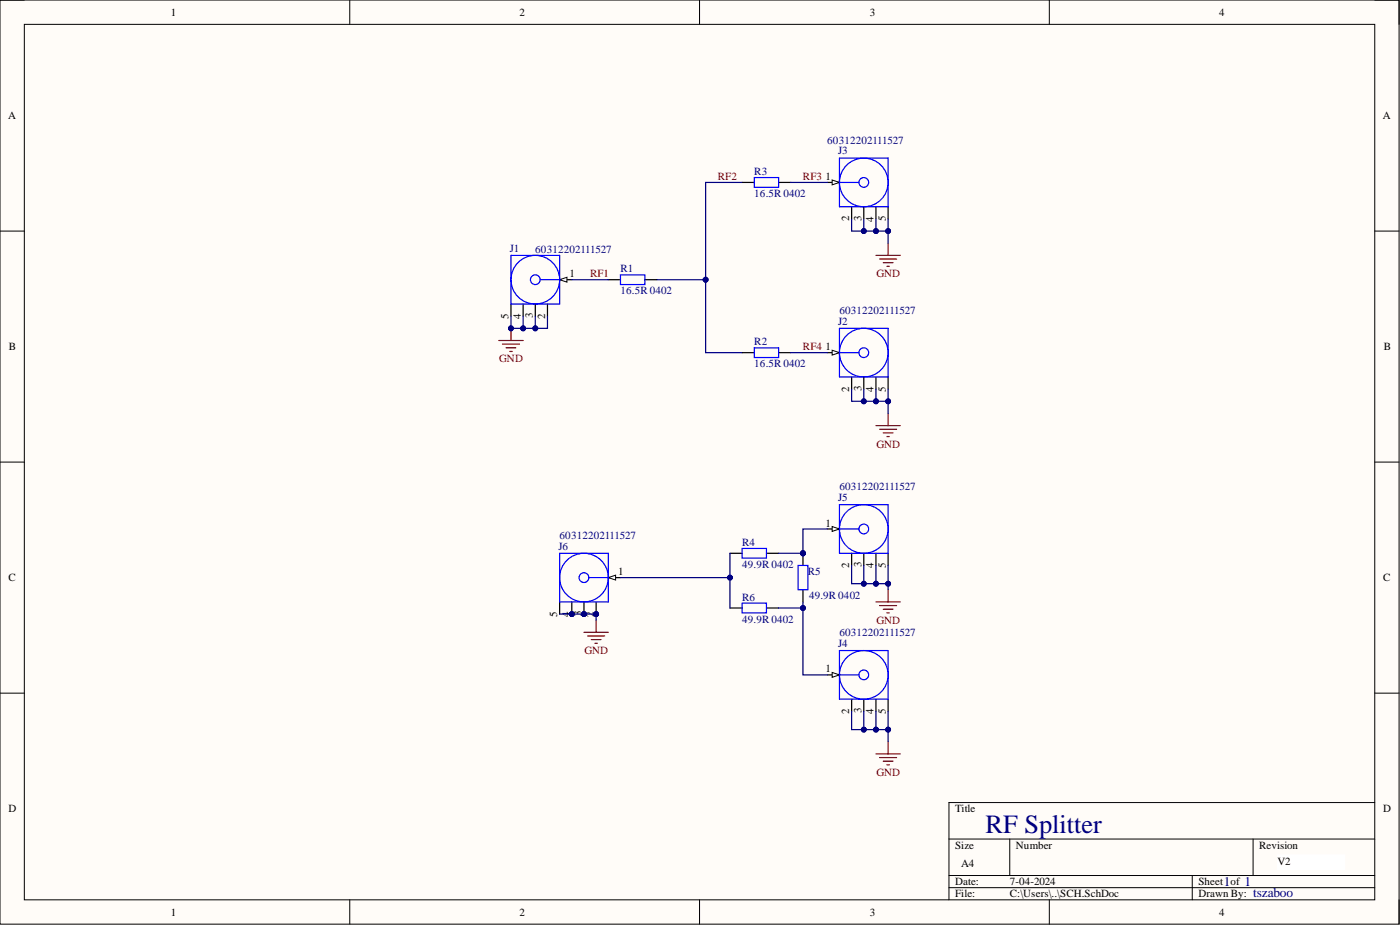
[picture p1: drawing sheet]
<svg xmlns="http://www.w3.org/2000/svg" width="292mm" height="193mm" viewBox="0 0 292 193" stroke-linecap="round" stroke-linejoin="round" font-family="sans-serif">
<defs><g id="words">
<text font-size="5.5" fill="#000080" x="205.6" y="173.9">RF Splitter</text>
<g font-size="2.8" fill="#000080">
<text x="255.4" y="184.8">1</text>
<text x="259.7" y="184.8">1</text>
<text x="261.4" y="187.1">tszaboo</text>
</g>
<g font-size="2.3">
<text x="35.6" y="3.3">1</text>
<text x="108.4" y="3.3">2</text>
<text x="181.5" y="3.3">3</text>
<text x="254.3" y="3.3">4</text>
<text x="1.7" y="24.9">A</text>
<text x="288.5" y="24.9">A</text>
<text x="172.3" y="37.6">1</text>
<text x="177.2" y="46.2" transform="rotate(-90 177.2 46.2)">2</text>
<text x="179.7" y="46.1" transform="rotate(-90 179.7 46.1)">3</text>
<text x="182.3" y="46.3" transform="rotate(-90 182.3 46.3)">4</text>
<text x="184.8" y="46.2" transform="rotate(-90 184.8 46.2)">5</text>
<text x="118.8" y="57.8">1</text>
<text x="106.1" y="66.5" transform="rotate(-90 106.1 66.5)">5</text>
<text x="108.6" y="66.6" transform="rotate(-90 108.6 66.6)">4</text>
<text x="111.2" y="66.4" transform="rotate(-90 111.2 66.4)">3</text>
<text x="113.7" y="66.5" transform="rotate(-90 113.7 66.5)">2</text>
<text x="1.9" y="73.1">B</text>
<text x="172.3" y="73.1">1</text>
<text x="288.7" y="73.1">B</text>
<text x="177.2" y="81.7" transform="rotate(-90 177.2 81.7)">2</text>
<text x="179.7" y="81.6" transform="rotate(-90 179.7 81.6)">3</text>
<text x="182.3" y="81.8" transform="rotate(-90 182.3 81.8)">4</text>
<text x="184.8" y="81.7" transform="rotate(-90 184.8 81.7)">5</text>
<text x="172.3" y="109.8">1</text>
<text x="128.9" y="120">1</text>
<text x="177.2" y="118.5" transform="rotate(-90 177.2 118.5)">2</text>
<text x="179.7" y="118.4" transform="rotate(-90 179.7 118.4)">3</text>
<text x="182.3" y="118.6" transform="rotate(-90 182.3 118.6)">4</text>
<text x="184.8" y="118.5" transform="rotate(-90 184.8 118.5)">5</text>
<text x="1.8" y="121.3">C</text>
<text x="288.6" y="121.3">C</text>
<text x="116.3" y="128.6" transform="rotate(-90 116.3 128.6)">5</text>
<text x="118.8" y="128.7" transform="rotate(-90 118.8 128.7)">4</text>
<text x="121.3" y="128.5" transform="rotate(-90 121.3 128.5)">3</text>
<text x="123.9" y="128.6" transform="rotate(-90 123.9 128.6)">2</text>
<text x="172.3" y="140.3">1</text>
<text x="177.2" y="148.9" transform="rotate(-90 177.2 148.9)">2</text>
<text x="179.7" y="148.8" transform="rotate(-90 179.7 148.8)">3</text>
<text x="182.3" y="149" transform="rotate(-90 182.3 149)">4</text>
<text x="184.8" y="148.9" transform="rotate(-90 184.8 148.9)">5</text>
<text x="1.8" y="169.5">D</text>
<text x="199.3" y="169.5">Title</text>
<text x="288.6" y="169.5">D</text>
<text x="199.3" y="177.1">Size</text>
<text x="212" y="177.1">Number</text>
<text x="262.7" y="177.1">Revision</text>
<text x="199.3" y="184.7">Date:</text>
<text x="200.5" y="180.9">A4</text>
<text x="210.7" y="184.7">7-04-2024</text>
<text x="250" y="184.7">Sheet of</text>
<text x="266.5" y="180.4">V2</text>
<text x="35.6" y="191">1</text>
<text x="108.4" y="191">2</text>
<text x="181.5" y="191">3</text>
<text x="199.3" y="187.2">File:</text>
<text x="210.7" y="187.2">C:\Users\..\SCH.SchDoc</text>
<text x="250" y="187.2">Drawn By:</text>
<text x="254.3" y="191">4</text>
</g>
<g font-size="2.3" fill="#000080">
<text x="172.6" y="29.9">60312202111527</text>
<text x="174.9" y="32.2">J3</text>
<text x="157.4" y="41.1">16.5R 0402</text>
<text x="157.4" y="36.5">R3</text>
<text x="106.4" y="52.5">J1</text>
<text x="111.7" y="52.8">60312202111527</text>
<text x="129.5" y="56.8">R1</text>
<text x="129.5" y="61.4">16.5R 0402</text>
<text x="175.1" y="65.5">60312202111527</text>
<text x="174.9" y="67.7">J2</text>
<text x="157.4" y="76.6">16.5R 0402</text>
<text x="157.4" y="72">R2</text>
<text x="174.9" y="104.5">J5</text>
<text x="175.1" y="102.2">60312202111527</text>
<text x="116.8" y="112.4">60312202111527</text>
<text x="154.8" y="113.9">R4</text>
<text x="116.5" y="114.7">J6</text>
<text x="154.8" y="118.5">49.9R 0402</text>
<text x="168.5" y="120">R5</text>
<text x="154.8" y="125.3">R6</text>
<text x="168.8" y="125.1">49.9R 0402</text>
<text x="154.8" y="129.9">49.9R 0402</text>
<text x="174.9" y="135">J4</text>
<text x="175.1" y="132.7">60312202111527</text>
</g>
<g font-size="2.3" fill="#800000">
<text x="149.8" y="37.6">RF2</text>
<text x="167.5" y="37.6">RF3</text>
<text x="123.1" y="57.8">RF1</text>
<text x="182.8" y="57.8">GND</text>
<text x="104.2" y="75.6">GND</text>
<text x="167.5" y="73.1">RF4</text>
<text x="182.8" y="93.4">GND</text>
<text x="182.8" y="130.1">GND</text>
<text x="121.9" y="136.5">GND</text>
<text x="182.8" y="161.8">GND</text>
</g>
</g></defs>
<path d="M0 0h291.9v192.8h-291.9z" fill-rule="evenodd" fill="#fffcf8"/>
<path d="M0 0h291.9v192.8h-291.9z" fill="none" stroke="#000" stroke-width=".21"/>
<path d="M5.1 5.1h281.7v182.6h-281.7z" fill-rule="evenodd" fill="#fffcf8"/>
<g fill="none" stroke="#000" stroke-width=".21">
<path d="M0 0h5.1M5.1 5.1h281.7v182.6h-281.7zM73 0v5.1M146 0v5.1M218.9 0v5.1M286.8 0h5.1v5.1M0 48.2h5.1M286.8 48.2h5.1M0 96.4h5.1M286.8 96.4h5.1M0 144.6h5.1M286.8 144.6h5.1"/>
<path d="M198 175h88.8M210.7 175v7.6M261.4 175v7.6M286.8 167.4h-88.8v20.3M73 187.7v5.1M146 187.7v5.1M198 182.6h88.8M198 185.2h88.8M218.9 187.7v5.1M248.8 182.6v5.1M291.9 187.7v5.1"/>
</g>
<path d="M116.8 58.4h2.5M106.6 63.4v2.6" fill="none" stroke="#000" stroke-width=".25"/>
<g fill="none" stroke="#00f" stroke-width=".25">
<circle cx="111.7" cy="58.4" r="5.1"/>
<circle cx="111.7" cy="58.4" r="1.02"/>
</g>
<path d="M116.8 58.4l1.5-.6v1.1z" fill="#f8fcff"/>
<path d="M116.8 58.4l1.5-.6v1.1z" fill="none" stroke="#000" stroke-width=".21"/>
<path d="M109.1 63.4v2.6M111.7 63.4v2.6M114.2 63.4v2.6M172.6 73.6h2.5M185.3 78.6v2.6" fill="none" stroke="#000" stroke-width=".25"/>
<g fill="none" stroke="#00f" stroke-width=".25">
<path d="M106.6 53.3h10.2v10.1h-10.2zM112.7 58.4h4.1"/>
<circle cx="180.2" cy="73.6" r="1.02"/>
<circle cx="180.2" cy="73.6" r="5.1"/>
</g>
<path d="M173.6 73.1l1.5 .5-1.5 .5z" fill="#f8fcff"/>
<path d="M173.6 73.1l1.5 .5-1.5 .5z" fill="none" stroke="#000" stroke-width=".21"/>
<path d="M172.6 38.1h2.5M185.3 43.1v2.6M177.7 78.6v2.6M180.2 78.6v2.6M182.8 78.6v2.6" fill="none" stroke="#000" stroke-width=".25"/>
<g fill="none" stroke="#00f" stroke-width=".25">
<path d="M175.1 68.5h10.2v10.1h-10.2zM175.1 73.6h4.1"/>
<circle cx="180.2" cy="38.1" r="1.02"/>
<circle cx="180.2" cy="38.1" r="5.1"/>
</g>
<path d="M173.6 37.6l1.5 .5-1.5 .5z" fill="#f8fcff"/>
<path d="M173.6 37.6l1.5 .5-1.5 .5z" fill="none" stroke="#000" stroke-width=".21"/>
<path d="M177.7 43.1v2.6M180.2 43.1v2.6M182.8 43.1v2.6" fill="none" stroke="#000" stroke-width=".25"/>
<path d="M175.1 33h10.2v10.1h-10.2zM175.1 38.1h4.1" fill="none" stroke="#00f" stroke-width=".25"/>
<path d="M104.1 71h5M104.8 71.8h3.6M105.6 72.6h2M106.4 73.3h.5M106.6 68.5v2.5" fill="none" stroke="#800000" stroke-width=".25"/>
<circle cx="106.6" cy="68.5" r=".51" fill="#000080"/>
<circle cx="106.6" cy="68.5" r=".51" fill="none" stroke="#000080" stroke-width=".21"/>
<path d="M182.8 53.3h5M183.5 54h3.6M184.3 54.8h2M185 55.6h.6M185.3 50.7v2.6M182.8 88.8h5M183.5 89.6h3.6M184.3 90.3h2M185 91.1h.6M185.3 86.3v2.5" fill="none" stroke="#800000" stroke-width=".25"/>
<path d="M172.6 140.8h2.5M185.3 145.9v2.5" fill="none" stroke="#000" stroke-width=".25"/>
<g fill="none" stroke="#00f" stroke-width=".25">
<circle cx="180.2" cy="140.8" r="1.02"/>
<circle cx="180.2" cy="140.8" r="5.1"/>
</g>
<path d="M173.6 140.3l1.5 .5-1.5 .5z" fill="#f8fcff"/>
<path d="M173.6 140.3l1.5 .5-1.5 .5z" fill="none" stroke="#000" stroke-width=".21"/>
<path d="M172.6 110.4h2.5M185.3 115.4v2.6M177.7 145.9v2.5M180.2 145.9v2.5M182.8 145.9v2.5" fill="none" stroke="#000" stroke-width=".25"/>
<g fill="none" stroke="#00f" stroke-width=".25">
<path d="M175.1 135.7h10.2v10.2h-10.2zM175.1 140.8h4.1"/>
<circle cx="180.2" cy="110.4" r="1.02"/>
<circle cx="180.2" cy="110.4" r="5.1"/>
</g>
<path d="M173.6 109.8l1.5 .6-1.5 .5z" fill="#f8fcff"/>
<path d="M173.6 109.8l1.5 .6-1.5 .5z" fill="none" stroke="#000" stroke-width=".21"/>
<path d="M177.7 115.4v2.6M180.2 115.4v2.6M182.8 115.4v2.6" fill="none" stroke="#000" stroke-width=".25"/>
<path d="M175.1 105.3h10.2v10.1h-10.2zM175.1 110.4h4.1" fill="none" stroke="#00f" stroke-width=".25"/>
<circle cx="124.4" cy="128.1" r=".51" fill="#000080"/>
<circle cx="124.4" cy="128.1" r=".51" fill="none" stroke="#000080" stroke-width=".21"/>
<circle cx="121.8" cy="128.1" r=".51" fill="#000080"/>
<circle cx="121.8" cy="128.1" r=".51" fill="none" stroke="#000080" stroke-width=".21"/>
<circle cx="119.3" cy="128.1" r=".51" fill="#000080"/>
<circle cx="119.3" cy="128.1" r=".51" fill="none" stroke="#000080" stroke-width=".21"/>
<path d="M116.8 125.6v2.5M126.9 120.5h2.6" fill="none" stroke="#000" stroke-width=".25"/>
<g fill="none" stroke="#00f" stroke-width=".25">
<circle cx="121.8" cy="120.5" r="5.1"/>
<circle cx="121.8" cy="120.5" r="1.02"/>
</g>
<path d="M126.9 120.5l1.5-.5v1z" fill="#f8fcff"/>
<path d="M126.9 120.5l1.5-.5v1z" fill="none" stroke="#000" stroke-width=".21"/>
<path d="M124.4 125.6v2.5" fill="none" stroke="#000" stroke-width=".25"/>
<circle cx="124.4" cy="128.1" r=".51" fill="#000080"/>
<circle cx="124.4" cy="128.1" r=".51" fill="none" stroke="#000080" stroke-width=".21"/>
<path d="M121.8 125.6v2.5" fill="none" stroke="#000" stroke-width=".25"/>
<circle cx="121.8" cy="128.1" r=".51" fill="#000080"/>
<circle cx="121.8" cy="128.1" r=".51" fill="none" stroke="#000080" stroke-width=".21"/>
<path d="M119.3 125.6v2.5" fill="none" stroke="#000" stroke-width=".25"/>
<circle cx="119.3" cy="128.1" r=".51" fill="#000080"/>
<circle cx="119.3" cy="128.1" r=".51" fill="none" stroke="#000080" stroke-width=".21"/>
<path d="M157.4 37h5.1v2.1h-5.1zM129.5 57.3h5v2.1h-5zM157.4 72.6h5.1v2h-5.1zM116.8 115.4h10.1v10.2h-10.1zM122.9 120.5h4" fill="none" stroke="#00f" stroke-width=".25"/>
<g fill="none" stroke="#800000" stroke-width=".25">
<path d="M121.8 131.9h5.1M122.6 132.7h3.6M123.4 133.4h2M124.1 134.2h.5M124.4 129.4v2.5M182.8 125.6h5M183.5 126.3h3.6M184.3 127.1h2M185 127.9h.6M185.3 123v2.6M182.8 157.3h5M183.5 158h3.6"/>
<path d="M184.3 158.8h2M185 159.6h.6M185.3 154.7v2.6"/>
</g>
<path d="M154.8 38.1h2.6M162.5 38.1h2.5M126.9 58.4h2.6M134.5 58.4h2.6M154.8 73.6h2.6M162.5 73.6h2.5" fill="none" stroke="#000" stroke-width=".25"/>
<path d="M266.5 178.3h14.1v3.1h-14.1z" fill-rule="evenodd" fill="#fff"/>
<path d="M266.5 178.3h14.1v3.1h-14.1z" fill="none" stroke="#fff" stroke-width=".21"/>
<path d="M152.3 115.4h2.5M159.9 115.4h2.6M152.3 126.8h2.5M159.9 126.8h2.6" fill="none" stroke="#000" stroke-width=".25"/>
<path d="M154.8 114.4h5.1v2h-5.1zM154.8 125.8h5.1v2.1h-5.1z" fill="none" stroke="#00f" stroke-width=".25"/>
<circle cx="167.5" cy="115.4" r=".51" fill="#000080"/>
<circle cx="167.5" cy="115.4" r=".51" fill="none" stroke="#000080" stroke-width=".21"/>
<path d="M167.5 115.4v2.6" fill="none" stroke="#000" stroke-width=".25"/>
<circle cx="167.5" cy="115.4" r=".51" fill="#000080"/>
<circle cx="167.5" cy="115.4" r=".51" fill="none" stroke="#000080" stroke-width=".21"/>
<path d="M167.5 123v2.6" fill="none" stroke="#000" stroke-width=".25"/>
<path d="M166.5 118h2v5h-2z" fill="none" stroke="#00f" stroke-width=".25"/>
<path d="M185.3 81.2v5.1" fill="none" stroke="#000080" stroke-width=".25"/>
<circle cx="185.3" cy="83.7" r=".51" fill="#000080"/>
<circle cx="185.3" cy="83.7" r=".51" fill="none" stroke="#000080" stroke-width=".21"/>
<path d="M177.7 81.2v2.5h7.6" fill="none" stroke="#000080" stroke-width=".25"/>
<circle cx="185.3" cy="83.7" r=".51" fill="#000080"/>
<circle cx="185.3" cy="83.7" r=".51" fill="none" stroke="#000080" stroke-width=".21"/>
<circle cx="182.8" cy="83.7" r=".51" fill="#000080"/>
<circle cx="182.8" cy="83.7" r=".51" fill="none" stroke="#000080" stroke-width=".21"/>
<circle cx="180.2" cy="83.7" r=".51" fill="#000080"/>
<circle cx="180.2" cy="83.7" r=".51" fill="none" stroke="#000080" stroke-width=".21"/>
<path d="M106.6 66v2.5h7.6v-2.5" fill="none" stroke="#000080" stroke-width=".25"/>
<circle cx="111.7" cy="68.5" r=".51" fill="#000080"/>
<circle cx="111.7" cy="68.5" r=".51" fill="none" stroke="#000080" stroke-width=".21"/>
<circle cx="109.1" cy="68.5" r=".51" fill="#000080"/>
<circle cx="109.1" cy="68.5" r=".51" fill="none" stroke="#000080" stroke-width=".21"/>
<circle cx="106.6" cy="68.5" r=".51" fill="#000080"/>
<circle cx="106.6" cy="68.5" r=".51" fill="none" stroke="#000080" stroke-width=".21"/>
<path d="M185.3 45.7v5" fill="none" stroke="#000080" stroke-width=".25"/>
<circle cx="185.3" cy="48.2" r=".51" fill="#000080"/>
<circle cx="185.3" cy="48.2" r=".51" fill="none" stroke="#000080" stroke-width=".21"/>
<path d="M177.7 45.7v2.5h7.6" fill="none" stroke="#000080" stroke-width=".25"/>
<circle cx="185.3" cy="48.2" r=".51" fill="#000080"/>
<circle cx="185.3" cy="48.2" r=".51" fill="none" stroke="#000080" stroke-width=".21"/>
<circle cx="182.8" cy="48.2" r=".51" fill="#000080"/>
<circle cx="182.8" cy="48.2" r=".51" fill="none" stroke="#000080" stroke-width=".21"/>
<circle cx="180.2" cy="48.2" r=".51" fill="#000080"/>
<circle cx="180.2" cy="48.2" r=".51" fill="none" stroke="#000080" stroke-width=".21"/>
<path d="M180.2 81.2v2.5" fill="none" stroke="#000080" stroke-width=".25"/>
<circle cx="180.2" cy="83.7" r=".51" fill="#000080"/>
<circle cx="180.2" cy="83.7" r=".51" fill="none" stroke="#000080" stroke-width=".21"/>
<path d="M182.8 81.2v2.5" fill="none" stroke="#000080" stroke-width=".25"/>
<circle cx="182.8" cy="83.7" r=".51" fill="#000080"/>
<circle cx="182.8" cy="83.7" r=".51" fill="none" stroke="#000080" stroke-width=".21"/>
<path d="M109.1 66v2.5" fill="none" stroke="#000080" stroke-width=".25"/>
<circle cx="109.1" cy="68.5" r=".51" fill="#000080"/>
<circle cx="109.1" cy="68.5" r=".51" fill="none" stroke="#000080" stroke-width=".21"/>
<path d="M154.8 38.1h-7.6v35.5h7.6" fill="none" stroke="#000080" stroke-width=".25"/>
<circle cx="147.2" cy="58.4" r=".51" fill="#000080"/>
<circle cx="147.2" cy="58.4" r=".51" fill="none" stroke="#000080" stroke-width=".21"/>
<path d="M111.7 66v2.5" fill="none" stroke="#000080" stroke-width=".25"/>
<circle cx="111.7" cy="68.5" r=".51" fill="#000080"/>
<circle cx="111.7" cy="68.5" r=".51" fill="none" stroke="#000080" stroke-width=".21"/>
<path d="M180.2 45.7v2.5" fill="none" stroke="#000080" stroke-width=".25"/>
<circle cx="180.2" cy="48.2" r=".51" fill="#000080"/>
<circle cx="180.2" cy="48.2" r=".51" fill="none" stroke="#000080" stroke-width=".21"/>
<path d="M182.8 45.7v2.5" fill="none" stroke="#000080" stroke-width=".25"/>
<circle cx="182.8" cy="48.2" r=".51" fill="#000080"/>
<circle cx="182.8" cy="48.2" r=".51" fill="none" stroke="#000080" stroke-width=".21"/>
<path d="M165 38.1h7.6M137.1 58.4h10.1M165 73.6h7.6" fill="none" stroke="#000080" stroke-width=".25"/>
<circle cx="147.2" cy="58.4" r=".51" fill="#000080"/>
<circle cx="147.2" cy="58.4" r=".51" fill="none" stroke="#000080" stroke-width=".21"/>
<path d="M119.3 58.4h7.6M167.5 125.6v15.2h5.1" fill="none" stroke="#000080" stroke-width=".25"/>
<circle cx="167.5" cy="126.8" r=".51" fill="#000080"/>
<circle cx="167.5" cy="126.8" r=".51" fill="none" stroke="#000080" stroke-width=".21"/>
<path d="M152.3 115.4v11.4" fill="none" stroke="#000080" stroke-width=".25"/>
<circle cx="152.3" cy="120.5" r=".51" fill="#000080"/>
<circle cx="152.3" cy="120.5" r=".51" fill="none" stroke="#000080" stroke-width=".21"/>
<path d="M116.8 128.1h7.6v1.3" fill="none" stroke="#000080" stroke-width=".25"/>
<circle cx="124.4" cy="128.1" r=".51" fill="#000080"/>
<circle cx="124.4" cy="128.1" r=".51" fill="none" stroke="#000080" stroke-width=".21"/>
<circle cx="121.8" cy="128.1" r=".51" fill="#000080"/>
<circle cx="121.8" cy="128.1" r=".51" fill="none" stroke="#000080" stroke-width=".21"/>
<circle cx="119.3" cy="128.1" r=".51" fill="#000080"/>
<circle cx="119.3" cy="128.1" r=".51" fill="none" stroke="#000080" stroke-width=".21"/>
<path d="M162.5 126.8h5" fill="none" stroke="#000080" stroke-width=".25"/>
<circle cx="167.5" cy="126.8" r=".51" fill="#000080"/>
<circle cx="167.5" cy="126.8" r=".51" fill="none" stroke="#000080" stroke-width=".21"/>
<path d="M162.5 115.4h5" fill="none" stroke="#000080" stroke-width=".25"/>
<circle cx="167.5" cy="115.4" r=".51" fill="#000080"/>
<circle cx="167.5" cy="115.4" r=".51" fill="none" stroke="#000080" stroke-width=".21"/>
<path d="M172.6 110.4h-5.1v5" fill="none" stroke="#000080" stroke-width=".25"/>
<circle cx="167.5" cy="115.4" r=".51" fill="#000080"/>
<circle cx="167.5" cy="115.4" r=".51" fill="none" stroke="#000080" stroke-width=".21"/>
<path d="M129.5 120.5h22.8" fill="none" stroke="#000080" stroke-width=".25"/>
<circle cx="152.3" cy="120.5" r=".51" fill="#000080"/>
<circle cx="152.3" cy="120.5" r=".51" fill="none" stroke="#000080" stroke-width=".21"/>
<path d="M185.3 148.4v3.8" fill="none" stroke="#000080" stroke-width=".25"/>
<circle cx="185.3" cy="152.2" r=".51" fill="#000080"/>
<circle cx="185.3" cy="152.2" r=".51" fill="none" stroke="#000080" stroke-width=".21"/>
<path d="M180.2 148.4v3.8" fill="none" stroke="#000080" stroke-width=".25"/>
<circle cx="180.2" cy="152.2" r=".51" fill="#000080"/>
<circle cx="180.2" cy="152.2" r=".51" fill="none" stroke="#000080" stroke-width=".21"/>
<path d="M182.8 148.4v3.8" fill="none" stroke="#000080" stroke-width=".25"/>
<circle cx="182.8" cy="152.2" r=".51" fill="#000080"/>
<circle cx="182.8" cy="152.2" r=".51" fill="none" stroke="#000080" stroke-width=".21"/>
<path d="M177.7 148.4v3.8h7.6v2.5" fill="none" stroke="#000080" stroke-width=".25"/>
<circle cx="185.3" cy="152.2" r=".51" fill="#000080"/>
<circle cx="185.3" cy="152.2" r=".51" fill="none" stroke="#000080" stroke-width=".21"/>
<circle cx="182.8" cy="152.2" r=".51" fill="#000080"/>
<circle cx="182.8" cy="152.2" r=".51" fill="none" stroke="#000080" stroke-width=".21"/>
<circle cx="180.2" cy="152.2" r=".51" fill="#000080"/>
<circle cx="180.2" cy="152.2" r=".51" fill="none" stroke="#000080" stroke-width=".21"/>
<path d="M185.3 118v3.8" fill="none" stroke="#000080" stroke-width=".25"/>
<circle cx="185.3" cy="121.8" r=".51" fill="#000080"/>
<circle cx="185.3" cy="121.8" r=".51" fill="none" stroke="#000080" stroke-width=".21"/>
<path d="M180.2 118v3.8" fill="none" stroke="#000080" stroke-width=".25"/>
<circle cx="180.2" cy="121.8" r=".51" fill="#000080"/>
<circle cx="180.2" cy="121.8" r=".51" fill="none" stroke="#000080" stroke-width=".21"/>
<path d="M182.8 118v3.8" fill="none" stroke="#000080" stroke-width=".25"/>
<circle cx="182.8" cy="121.8" r=".51" fill="#000080"/>
<circle cx="182.8" cy="121.8" r=".51" fill="none" stroke="#000080" stroke-width=".21"/>
<path d="M177.7 118v3.8h7.6v1.2" fill="none" stroke="#000080" stroke-width=".25"/>
<circle cx="185.3" cy="121.8" r=".51" fill="#000080"/>
<circle cx="185.3" cy="121.8" r=".51" fill="none" stroke="#000080" stroke-width=".21"/>
<circle cx="182.8" cy="121.8" r=".51" fill="#000080"/>
<circle cx="182.8" cy="121.8" r=".51" fill="none" stroke="#000080" stroke-width=".21"/>
<circle cx="180.2" cy="121.8" r=".51" fill="#000080"/>
<circle cx="180.2" cy="121.8" r=".51" fill="none" stroke="#000080" stroke-width=".21"/>
<use href="#words"/>
</svg>
